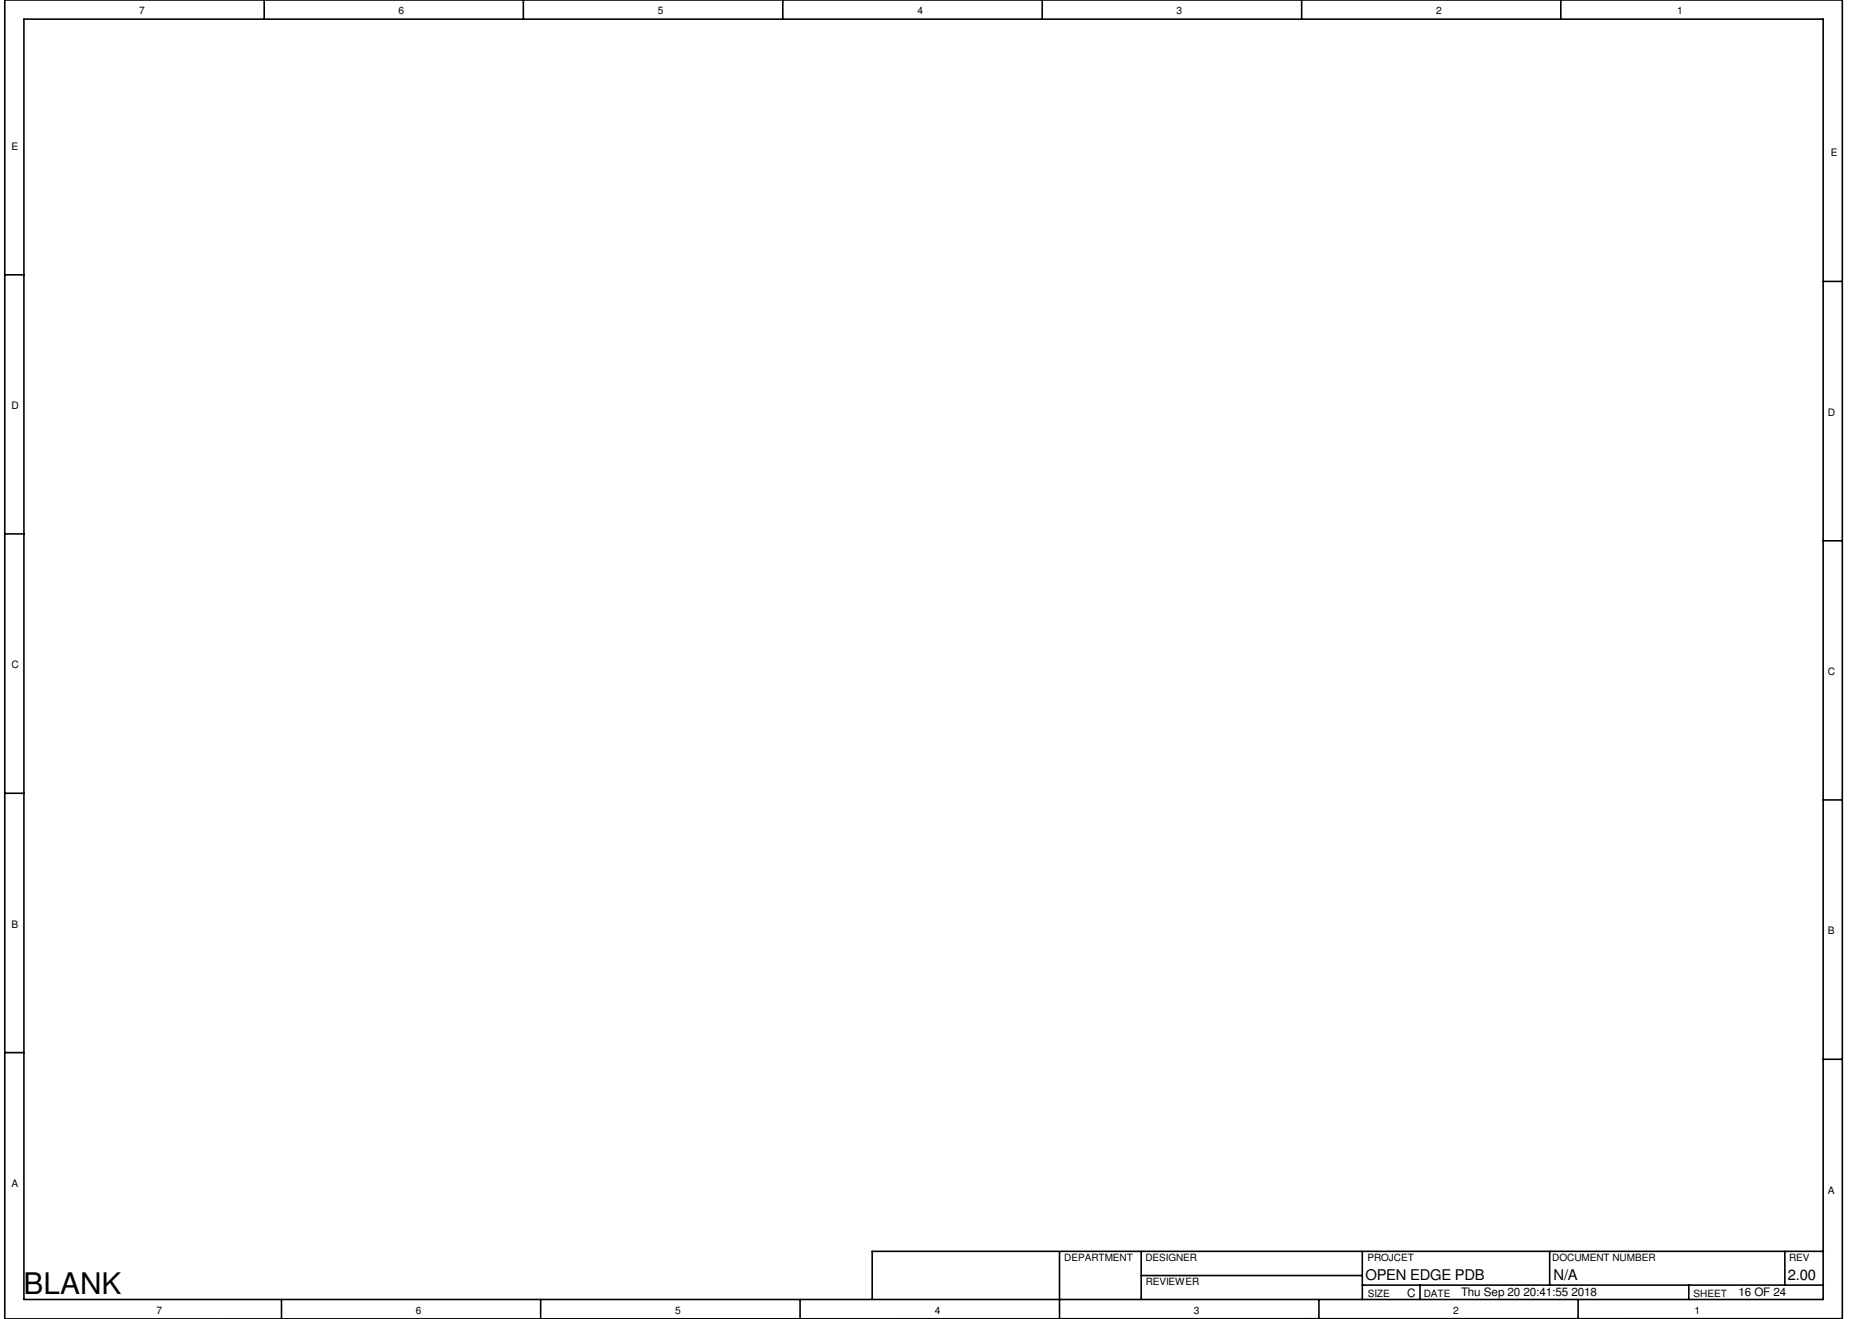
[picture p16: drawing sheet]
<svg xmlns="http://www.w3.org/2000/svg" width="297mm" height="210mm" viewBox="0 0 297 210" stroke-linecap="round" stroke-linejoin="round" font-family="sans-serif">
<defs><g id="words">
<text font-size="4.7" x="3.8" y="206">BLANK</text>
<g font-size="2.3">
<text x="217.3" y="203.7">OPEN EDGE PDB</text>
<text x="247.2" y="203.6">N/A</text>
<text x="284.4" y="203.6">2.00</text>
</g>
<g font-size="1.9">
<text x="223.9" y="206.3">C</text>
<text x="232.4" y="206.3">Thu Sep 20 20:41:55 2018</text>
<text x="276.6" y="206.2">16 OF 24</text>
</g>
<g font-size="1.6">
<text x="22.1" y="2.2">7</text>
<text x="63.4" y="2.2">6</text>
<text x="104.7" y="2.2">5</text>
<text x="146" y="2.2">4</text>
<text x="187.2" y="2.2">3</text>
<text x="228.5" y="2.2">2</text>
<text x="266.8" y="2.2">1</text>
<text x="1.8" y="23.8">E</text>
<text x="291.3" y="24.9">E</text>
<text x="1.8" y="65.1">D</text>
<text x="290.8" y="66.1">D</text>
<text x="1.8" y="106.3">C</text>
<text x="290.8" y="107.4">C</text>
<text x="1.8" y="147.6">B</text>
<text x="290.8" y="148.7">B</text>
<text x="1.8" y="188.8">A</text>
<text x="290.8" y="189.9">A</text>
<text x="169.3" y="200.6">DEPARTMENT</text>
<text x="182.2" y="200.7">DESIGNER</text>
<text x="217.5" y="200.7">PROJCET</text>
<text x="247" y="200.7">DOCUMENT NUMBER</text>
<text x="284.6" y="200.7">REV</text>
<text x="24.9" y="209">7</text>
<text x="66.2" y="209">6</text>
<text x="107.4" y="209">5</text>
<text x="148.7" y="209">4</text>
<text x="182.3" y="204.5">REVIEWER</text>
<text x="189.9" y="209">3</text>
<text x="217.6" y="206.3">SIZE</text>
<text x="226.5" y="206.3">DATE</text>
<text x="231.2" y="209">2</text>
<text x="269.4" y="206.4">SHEET</text>
<text x="269.6" y="209">1</text>
</g>
</g></defs>
<g fill="none" stroke="#000" stroke-width=".25">
<path d="M3.8 3h286.3v203.8h-286.3zM42 0v3M83.3 0v3M124.5 0v3M165.8 0v3M207.1 0v3M248.3 0v3M.8 43.7h3M290.1 44.8h3M.8 85h3M290.1 86.1h3M.8 126.2h3"/>
<path d="M290.1 127.3h3M.8 167.5h3M290.1 168.6h3M168.6 199.2v10.6M181.6 199.1v7.7M216.7 199.1v7.7M246.5 199.1v5.4M284 199.1v5.4M290.1 199.1h-151.3v7.7M.8 209.8v-209.8h292.3v209.8l-292.3 .1M44.8 206.8v3M86 206.8v3"/>
<path d="M127.3 206.8v3M181.6 203h35.1M209.8 206.8v3M216.7 204.5h73.4M225.9 204.5v2.3M251.1 206.8v3M268.7 204.5v2.3"/>
</g>
<use href="#words"/>
</svg>
